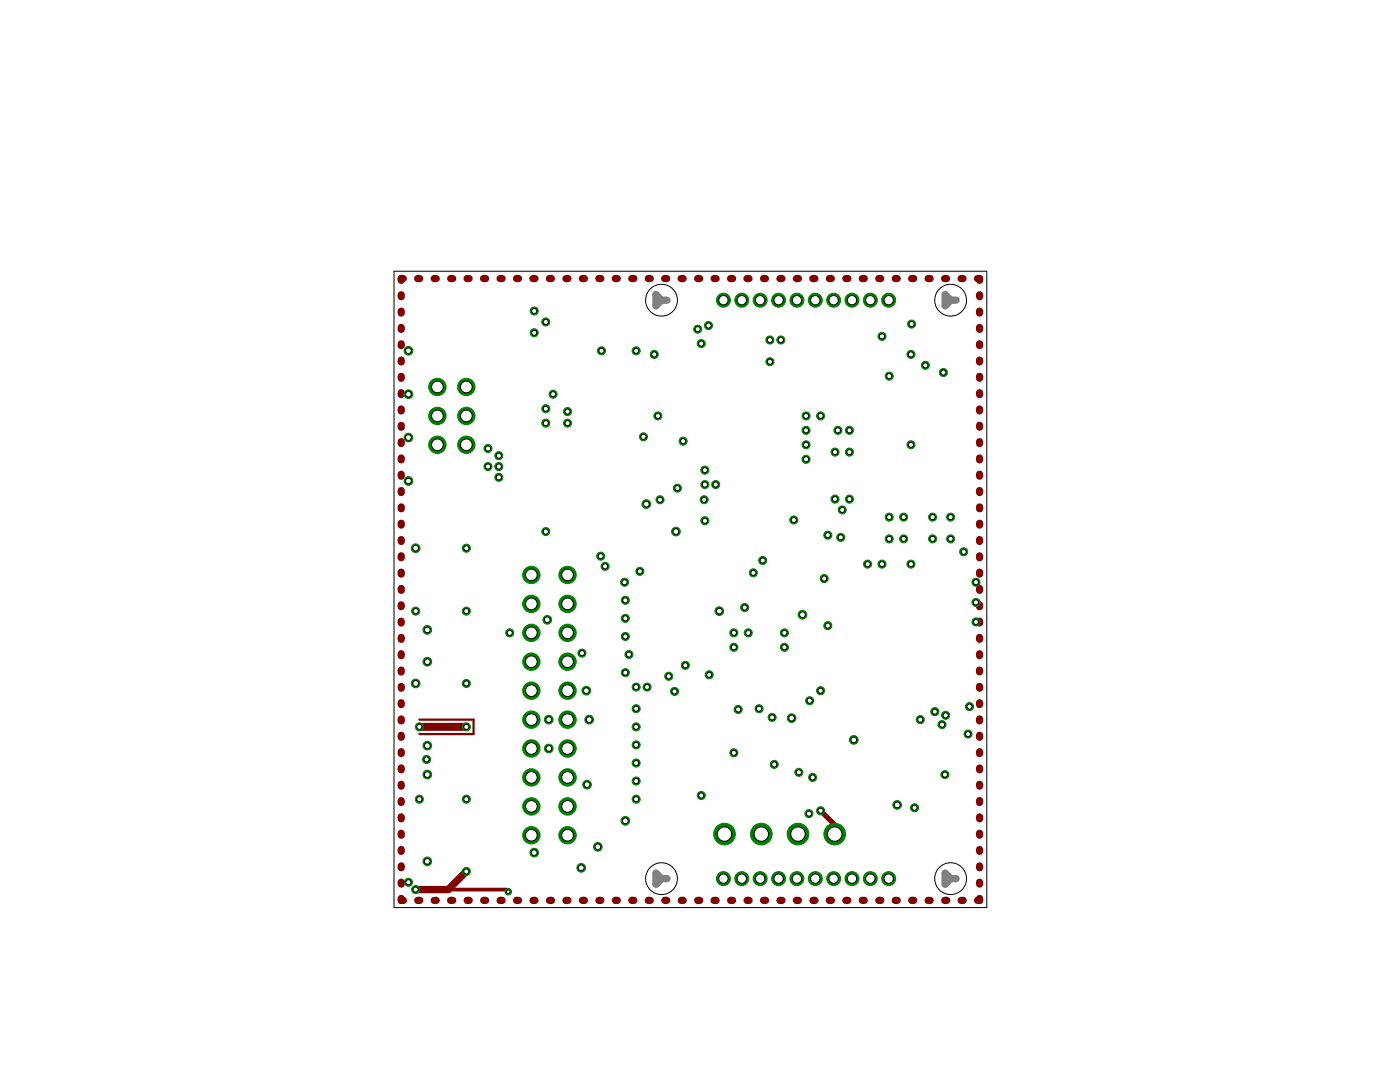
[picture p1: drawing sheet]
<svg xmlns="http://www.w3.org/2000/svg" width="279mm" height="216mm" viewBox="0 0 279 216" stroke-linecap="round" stroke-linejoin="round" font-family="sans-serif">
<g fill="#800000" stroke="#800000" stroke-width="1.5">
<path d="M80.1 55.6h.4z"/>
<path d="M83.4 55.6h.4z"/>
<path d="M86.7 55.6h.4z"/>
<path d="M89.9 55.6h.4z"/>
<path d="M93.2 55.6h.4z"/>
<path d="M96.5 55.6h.4z"/>
<path d="M99.8 55.6h.4z"/>
<path d="M103.1 55.6h.4z"/>
<path d="M106.4 55.6h.4z"/>
<path d="M109.6 55.6h.4z"/>
<path d="M112.9 55.6h.4z"/>
<path d="M116.2 55.6h.4z"/>
<path d="M119.5 55.6h.4z"/>
<path d="M122.8 55.6h.4z"/>
<path d="M126.1 55.6h.4z"/>
<path d="M129.4 55.6h.4z"/>
<path d="M132.7 55.6h.4z"/>
<path d="M135.9 55.6h.4z"/>
<path d="M139.2 55.6h.4z"/>
<path d="M142.5 55.6h.4z"/>
<path d="M145.8 55.6h.4z"/>
<path d="M149.1 55.6h.4z"/>
<path d="M152.4 55.6h.4z"/>
<path d="M155.7 55.6h.4z"/>
<path d="M158.9 55.6h.4z"/>
<path d="M162.2 55.6h.4z"/>
<path d="M165.5 55.6h.4z"/>
<path d="M168.8 55.6h.4z"/>
<path d="M172.1 55.6h.4z"/>
<path d="M175.4 55.6h.4z"/>
<path d="M178.7 55.6h.3z"/>
<path d="M181.9 55.6h.5z"/>
<path d="M185.2 55.6h.4z"/>
<path d="M188.5 55.6h.4z"/>
<path d="M191.8 55.6h.4z"/>
<path d="M195.1 55.6h.4z"/>
<path d="M195.5 55.6v.3z"/>
<path d="M195.5 58.8v.4z"/>
<path d="M195.5 62.1v.4z"/>
<path d="M195.5 65.3v.4z"/>
<path d="M195.5 68.6v.4z"/>
<path d="M195.5 71.9v.3z"/>
<path d="M195.5 75.1v.4z"/>
<path d="M195.5 78.4v.3z"/>
<path d="M195.5 81.6v.4z"/>
<path d="M195.5 84.9v.3z"/>
<path d="M195.5 88.1v.4z"/>
<path d="M195.5 91.4v.4z"/>
<path d="M195.5 94.6v.4z"/>
<path d="M195.5 97.9v.4z"/>
<path d="M195.5 101.2v.3z"/>
<path d="M195.5 104.4v.4z"/>
<path d="M195.5 107.7v.3z"/>
<path d="M195.5 110.9v.4z"/>
<path d="M195.5 114.2v.4z"/>
<path d="M195.5 117.4v.4z"/>
<path d="M195.5 120.7v.4z"/>
<path d="M195.5 124v.3z"/>
<path d="M195.5 127.2v.4z"/>
<path d="M195.5 130.5v.3z"/>
<path d="M195.5 133.7v.4z"/>
<path d="M195.5 137v.3z"/>
<path d="M195.5 140.2v.4z"/>
<path d="M195.5 143.5v.3z"/>
<path d="M195.5 146.7v.4z"/>
<path d="M195.5 150v.4z"/>
<path d="M195.5 153.2v.4z"/>
<path d="M195.5 156.5v.4z"/>
<path d="M195.5 159.7v.4z"/>
<path d="M195.5 163v.4z"/>
<path d="M195.5 166.3v.3z"/>
<path d="M195.5 169.5v.4z"/>
<path d="M195.5 172.8v.3z"/>
<path d="M195.5 176v.4z"/>
<path d="M195.5 179.3v.4z"/>
<path d="M195.1 179.7h.4z"/>
<path d="M191.8 179.7h.4z"/>
<path d="M188.5 179.7h.4z"/>
<path d="M185.2 179.7h.4z"/>
<path d="M181.9 179.7h.5z"/>
<path d="M178.7 179.7h.4z"/>
<path d="M175.4 179.7h.4z"/>
<path d="M172.1 179.7h.4z"/>
<path d="M168.8 179.7h.4z"/>
<path d="M165.5 179.7h.4z"/>
<path d="M162.2 179.7h.4z"/>
<path d="M158.9 179.7h.4z"/>
<path d="M155.7 179.7h.4z"/>
<path d="M152.4 179.7h.4z"/>
<path d="M149.1 179.7h.4z"/>
<path d="M145.8 179.7h.4z"/>
<path d="M142.5 179.7h.4z"/>
<path d="M139.2 179.7h.4z"/>
<path d="M136 179.7h.4z"/>
<path d="M132.7 179.7h.4z"/>
<path d="M129.4 179.7h.4z"/>
<path d="M126.1 179.7h.4z"/>
<path d="M122.8 179.7h.4z"/>
<path d="M119.5 179.7h.4z"/>
<path d="M116.2 179.7h.4z"/>
<path d="M112.9 179.7h.4z"/>
<path d="M109.7 179.7h.4z"/>
<path d="M106.4 179.7h.4z"/>
<path d="M103.1 179.7h.4z"/>
<path d="M99.8 179.7h.4z"/>
<path d="M96.5 179.7h.4z"/>
<path d="M93.2 179.7h.4z"/>
<path d="M89.9 179.7h.4z"/>
<path d="M86.7 179.7h.4z"/>
<path d="M83.4 179.7h.4z"/>
<path d="M80.1 179.7h.4z"/>
<path d="M80.1 179.3v.4z"/>
<path d="M80.1 176v.4z"/>
<path d="M80.1 172.8v.3z"/>
<path d="M80.1 169.5v.4z"/>
<path d="M80.1 166.3v.3z"/>
<path d="M80.1 163v.4z"/>
<path d="M80.1 159.8v.3z"/>
<path d="M80.1 156.5v.4z"/>
<path d="M80.1 153.2v.4z"/>
<path d="M80.1 150v.4z"/>
<path d="M80.1 146.7v.4z"/>
<path d="M80.1 143.5v.3z"/>
<path d="M80.1 140.2v.4z"/>
<path d="M80.1 137v.3z"/>
<path d="M80.1 133.7v.4z"/>
<path d="M80.1 130.5v.3z"/>
<path d="M80.1 127.2v.4z"/>
<path d="M80.1 124v.3z"/>
<path d="M80.1 120.7v.4z"/>
<path d="M80.1 117.4v.4z"/>
<path d="M80.1 114.2v.4z"/>
<path d="M80.1 110.9v.4z"/>
<path d="M80.1 107.7v.3z"/>
<path d="M80.1 104.4v.4z"/>
<path d="M80.1 101.2v.3z"/>
<path d="M80.1 97.9v.4z"/>
<path d="M80.1 94.6v.4z"/>
<path d="M80.1 91.4v.4z"/>
<path d="M80.1 88.1v.4z"/>
<path d="M80.1 84.9v.3z"/>
<path d="M80.1 81.6v.4z"/>
<path d="M80.1 78.4v.3z"/>
<path d="M80.1 75.1v.4z"/>
<path d="M80.1 71.9v.3z"/>
<path d="M80.1 68.6v.4z"/>
<path d="M80.1 65.3v.4z"/>
<path d="M80.1 62.1v.4z"/>
<path d="M80.1 58.8v.4z"/>
<path d="M80.1 55.6v.3z"/>
<path d="M93.1 173.9l-3.6 3.6z"/>
<path d="M83 177.5h6.5z"/>
</g>
<g fill="#800000" stroke="#800000" stroke-width="1">
<path d="M154.1 143.2l.1-.2z"/>
<path d="M163.8 161.8l2.8 2.8z"/>
<path d="M166.6 164.6v1.8z"/>
</g>
<path d="M83.7 145h9.4z" fill="#800000" stroke="#800000" stroke-width="1.6"/>
<g fill="#800000" stroke="#800000" stroke-width=".74">
<path d="M101 177.5l.4 .4z"/>
<path d="M89.5 177.5h11.5z"/>
</g>
<g fill="#800000" stroke="#800000" stroke-width=".44">
<path d="M83.7 143.6h10.8z"/>
<path d="M94.5 143.6v2.9z"/>
<path d="M83.7 146.5h10.8z"/>
</g>
<circle cx="106" cy="166.7" r="1.74" fill="#008000" stroke="#008000" stroke-width=".2"/>
<circle cx="106" cy="166.7" r="1.16" fill="#fff" stroke="#000" stroke-width=".2"/>
<circle cx="106" cy="160.9" r="1.74" fill="#008000" stroke="#008000" stroke-width=".2"/>
<circle cx="106" cy="160.9" r="1.16" fill="#fff" stroke="#000" stroke-width=".2"/>
<circle cx="106" cy="155.1" r="1.74" fill="#008000" stroke="#008000" stroke-width=".2"/>
<circle cx="106" cy="155.1" r="1.16" fill="#fff" stroke="#000" stroke-width=".2"/>
<circle cx="106" cy="149.4" r="1.74" fill="#008000" stroke="#008000" stroke-width=".2"/>
<circle cx="106" cy="149.4" r="1.16" fill="#fff" stroke="#000" stroke-width=".2"/>
<circle cx="106" cy="143.6" r="1.74" fill="#008000" stroke="#008000" stroke-width=".2"/>
<circle cx="106" cy="143.6" r="1.16" fill="#fff" stroke="#000" stroke-width=".2"/>
<circle cx="106" cy="137.8" r="1.74" fill="#008000" stroke="#008000" stroke-width=".2"/>
<circle cx="106" cy="137.8" r="1.16" fill="#fff" stroke="#000" stroke-width=".2"/>
<circle cx="106" cy="132" r="1.74" fill="#008000" stroke="#008000" stroke-width=".2"/>
<circle cx="106" cy="132" r="1.16" fill="#fff" stroke="#000" stroke-width=".2"/>
<circle cx="106" cy="126.3" r="1.74" fill="#008000" stroke="#008000" stroke-width=".2"/>
<circle cx="106" cy="126.3" r="1.16" fill="#fff" stroke="#000" stroke-width=".2"/>
<circle cx="106" cy="120.5" r="1.74" fill="#008000" stroke="#008000" stroke-width=".2"/>
<circle cx="106" cy="120.5" r="1.16" fill="#fff" stroke="#000" stroke-width=".2"/>
<circle cx="106" cy="114.7" r="1.74" fill="#008000" stroke="#008000" stroke-width=".2"/>
<circle cx="106" cy="114.7" r="1.16" fill="#fff" stroke="#000" stroke-width=".2"/>
<circle cx="113.3" cy="166.7" r="1.74" fill="#008000" stroke="#008000" stroke-width=".2"/>
<circle cx="113.3" cy="166.7" r="1.16" fill="#fff" stroke="#000" stroke-width=".2"/>
<circle cx="113.3" cy="160.9" r="1.74" fill="#008000" stroke="#008000" stroke-width=".2"/>
<circle cx="113.3" cy="160.9" r="1.16" fill="#fff" stroke="#000" stroke-width=".2"/>
<circle cx="113.3" cy="155.1" r="1.74" fill="#008000" stroke="#008000" stroke-width=".2"/>
<circle cx="113.3" cy="155.1" r="1.16" fill="#fff" stroke="#000" stroke-width=".2"/>
<circle cx="113.3" cy="149.4" r="1.74" fill="#008000" stroke="#008000" stroke-width=".2"/>
<circle cx="113.3" cy="149.4" r="1.16" fill="#fff" stroke="#000" stroke-width=".2"/>
<circle cx="113.3" cy="143.6" r="1.74" fill="#008000" stroke="#008000" stroke-width=".2"/>
<circle cx="113.3" cy="143.6" r="1.16" fill="#fff" stroke="#000" stroke-width=".2"/>
<circle cx="113.3" cy="137.8" r="1.74" fill="#008000" stroke="#008000" stroke-width=".2"/>
<circle cx="113.3" cy="137.8" r="1.16" fill="#fff" stroke="#000" stroke-width=".2"/>
<circle cx="113.3" cy="132" r="1.74" fill="#008000" stroke="#008000" stroke-width=".2"/>
<circle cx="113.3" cy="132" r="1.16" fill="#fff" stroke="#000" stroke-width=".2"/>
<circle cx="113.3" cy="126.3" r="1.74" fill="#008000" stroke="#008000" stroke-width=".2"/>
<circle cx="113.3" cy="126.3" r="1.16" fill="#fff" stroke="#000" stroke-width=".2"/>
<circle cx="113.3" cy="120.5" r="1.74" fill="#008000" stroke="#008000" stroke-width=".2"/>
<circle cx="113.3" cy="120.5" r="1.16" fill="#fff" stroke="#000" stroke-width=".2"/>
<circle cx="113.3" cy="114.7" r="1.74" fill="#008000" stroke="#008000" stroke-width=".2"/>
<circle cx="113.3" cy="114.7" r="1.16" fill="#fff" stroke="#000" stroke-width=".2"/>
<circle cx="144.4" cy="175.3" r="1.4" fill="#008000" stroke="#008000" stroke-width=".2"/>
<circle cx="144.4" cy="175.3" r=".93" fill="#fff" stroke="#000" stroke-width=".2"/>
<circle cx="148" cy="175.3" r="1.4" fill="#008000" stroke="#008000" stroke-width=".2"/>
<circle cx="148" cy="175.3" r=".93" fill="#fff" stroke="#000" stroke-width=".2"/>
<circle cx="151.7" cy="175.3" r="1.4" fill="#008000" stroke="#008000" stroke-width=".2"/>
<circle cx="151.7" cy="175.3" r=".93" fill="#fff" stroke="#000" stroke-width=".2"/>
<circle cx="155.4" cy="175.3" r="1.4" fill="#008000" stroke="#008000" stroke-width=".2"/>
<circle cx="155.4" cy="175.3" r=".93" fill="#fff" stroke="#000" stroke-width=".2"/>
<circle cx="159" cy="175.3" r="1.4" fill="#008000" stroke="#008000" stroke-width=".2"/>
<circle cx="159" cy="175.3" r=".93" fill="#fff" stroke="#000" stroke-width=".2"/>
<circle cx="162.7" cy="175.3" r="1.4" fill="#008000" stroke="#008000" stroke-width=".2"/>
<circle cx="162.7" cy="175.3" r=".93" fill="#fff" stroke="#000" stroke-width=".2"/>
<circle cx="166.4" cy="175.3" r="1.4" fill="#008000" stroke="#008000" stroke-width=".2"/>
<circle cx="166.4" cy="175.3" r=".93" fill="#fff" stroke="#000" stroke-width=".2"/>
<circle cx="170" cy="175.3" r="1.4" fill="#008000" stroke="#008000" stroke-width=".2"/>
<circle cx="170" cy="175.3" r=".93" fill="#fff" stroke="#000" stroke-width=".2"/>
<circle cx="173.7" cy="175.3" r="1.4" fill="#008000" stroke="#008000" stroke-width=".2"/>
<circle cx="173.7" cy="175.3" r=".93" fill="#fff" stroke="#000" stroke-width=".2"/>
<circle cx="177.4" cy="175.3" r="1.4" fill="#008000" stroke="#008000" stroke-width=".2"/>
<circle cx="177.4" cy="175.3" r=".93" fill="#fff" stroke="#000" stroke-width=".2"/>
<circle cx="144.4" cy="59.9" r="1.4" fill="#008000" stroke="#008000" stroke-width=".2"/>
<circle cx="144.4" cy="59.9" r=".93" fill="#fff" stroke="#000" stroke-width=".2"/>
<circle cx="148" cy="59.9" r="1.4" fill="#008000" stroke="#008000" stroke-width=".2"/>
<circle cx="148" cy="59.9" r=".93" fill="#fff" stroke="#000" stroke-width=".2"/>
<circle cx="151.7" cy="59.9" r="1.4" fill="#008000" stroke="#008000" stroke-width=".2"/>
<circle cx="151.7" cy="59.9" r=".93" fill="#fff" stroke="#000" stroke-width=".2"/>
<circle cx="155.4" cy="59.9" r="1.4" fill="#008000" stroke="#008000" stroke-width=".2"/>
<circle cx="155.4" cy="59.9" r=".93" fill="#fff" stroke="#000" stroke-width=".2"/>
<circle cx="159" cy="59.9" r="1.4" fill="#008000" stroke="#008000" stroke-width=".2"/>
<circle cx="159" cy="59.9" r=".93" fill="#fff" stroke="#000" stroke-width=".2"/>
<circle cx="162.7" cy="59.9" r="1.4" fill="#008000" stroke="#008000" stroke-width=".2"/>
<circle cx="162.7" cy="59.9" r=".93" fill="#fff" stroke="#000" stroke-width=".2"/>
<circle cx="166.4" cy="59.9" r="1.4" fill="#008000" stroke="#008000" stroke-width=".2"/>
<circle cx="166.4" cy="59.9" r=".93" fill="#fff" stroke="#000" stroke-width=".2"/>
<circle cx="170" cy="59.9" r="1.4" fill="#008000" stroke="#008000" stroke-width=".2"/>
<circle cx="170" cy="59.9" r=".93" fill="#fff" stroke="#000" stroke-width=".2"/>
<circle cx="173.7" cy="59.9" r="1.4" fill="#008000" stroke="#008000" stroke-width=".2"/>
<circle cx="173.7" cy="59.9" r=".93" fill="#fff" stroke="#000" stroke-width=".2"/>
<circle cx="177.4" cy="59.9" r="1.4" fill="#008000" stroke="#008000" stroke-width=".2"/>
<circle cx="177.4" cy="59.9" r=".93" fill="#fff" stroke="#000" stroke-width=".2"/>
<circle cx="87.3" cy="88.8" r="1.74" fill="#008000" stroke="#008000" stroke-width=".2"/>
<circle cx="87.3" cy="88.8" r="1.16" fill="#fff" stroke="#000" stroke-width=".2"/>
<circle cx="93.1" cy="88.8" r="1.74" fill="#008000" stroke="#008000" stroke-width=".2"/>
<circle cx="93.1" cy="88.8" r="1.16" fill="#fff" stroke="#000" stroke-width=".2"/>
<circle cx="87.3" cy="83" r="1.74" fill="#008000" stroke="#008000" stroke-width=".2"/>
<circle cx="87.3" cy="83" r="1.16" fill="#fff" stroke="#000" stroke-width=".2"/>
<circle cx="93.1" cy="83" r="1.74" fill="#008000" stroke="#008000" stroke-width=".2"/>
<circle cx="93.1" cy="83" r="1.16" fill="#fff" stroke="#000" stroke-width=".2"/>
<circle cx="87.3" cy="77.2" r="1.74" fill="#008000" stroke="#008000" stroke-width=".2"/>
<circle cx="87.3" cy="77.2" r="1.16" fill="#fff" stroke="#000" stroke-width=".2"/>
<circle cx="93.1" cy="77.2" r="1.74" fill="#008000" stroke="#008000" stroke-width=".2"/>
<circle cx="93.1" cy="77.2" r="1.16" fill="#fff" stroke="#000" stroke-width=".2"/>
<circle cx="127" cy="137.1" r=".8" fill="#008000" stroke="#008000" stroke-width=".2"/>
<circle cx="127" cy="137.1" r=".51" fill="#fff" stroke="#000" stroke-width=".2"/>
<circle cx="129.1" cy="137.1" r=".8" fill="#008000" stroke="#008000" stroke-width=".2"/>
<circle cx="129.1" cy="137.1" r=".51" fill="#fff" stroke="#000" stroke-width=".2"/>
<circle cx="160.1" cy="122.7" r=".87" fill="#008000" stroke="#008000" stroke-width=".2"/>
<circle cx="160.1" cy="122.7" r=".57" fill="#fff" stroke="#000" stroke-width=".2"/>
<circle cx="164.5" cy="115.4" r=".8" fill="#008000" stroke="#008000" stroke-width=".2"/>
<circle cx="164.5" cy="115.4" r=".51" fill="#fff" stroke="#000" stroke-width=".2"/>
<circle cx="182.5" cy="161.2" r=".8" fill="#008000" stroke="#008000" stroke-width=".2"/>
<circle cx="182.5" cy="161.2" r=".51" fill="#fff" stroke="#000" stroke-width=".2"/>
<circle cx="81.5" cy="70" r=".87" fill="#008000" stroke="#008000" stroke-width=".2"/>
<circle cx="81.5" cy="70" r=".57" fill="#fff" stroke="#000" stroke-width=".2"/>
<circle cx="81.5" cy="78.7" r=".87" fill="#008000" stroke="#008000" stroke-width=".2"/>
<circle cx="81.5" cy="78.7" r=".57" fill="#fff" stroke="#000" stroke-width=".2"/>
<circle cx="81.5" cy="87.3" r=".87" fill="#008000" stroke="#008000" stroke-width=".2"/>
<circle cx="81.5" cy="87.3" r=".57" fill="#fff" stroke="#000" stroke-width=".2"/>
<circle cx="81.5" cy="96" r=".87" fill="#008000" stroke="#008000" stroke-width=".2"/>
<circle cx="81.5" cy="96" r=".57" fill="#fff" stroke="#000" stroke-width=".2"/>
<circle cx="124.8" cy="163.8" r=".87" fill="#008000" stroke="#008000" stroke-width=".2"/>
<circle cx="124.8" cy="163.8" r=".57" fill="#fff" stroke="#000" stroke-width=".2"/>
<circle cx="97.4" cy="89.5" r=".8" fill="#008000" stroke="#008000" stroke-width=".2"/>
<circle cx="97.4" cy="89.5" r=".51" fill="#fff" stroke="#000" stroke-width=".2"/>
<circle cx="97.4" cy="93.1" r=".8" fill="#008000" stroke="#008000" stroke-width=".2"/>
<circle cx="97.4" cy="93.1" r=".51" fill="#fff" stroke="#000" stroke-width=".2"/>
<circle cx="147.3" cy="141.6" r=".8" fill="#008000" stroke="#008000" stroke-width=".2"/>
<circle cx="147.3" cy="141.6" r=".51" fill="#fff" stroke="#000" stroke-width=".2"/>
<circle cx="144.6" cy="166.4" r="2.16" fill="#008000" stroke="#008000" stroke-width=".2"/>
<circle cx="144.6" cy="166.4" r="1.44" fill="#fff" stroke="#000" stroke-width=".2"/>
<circle cx="110.4" cy="78.7" r=".8" fill="#008000" stroke="#008000" stroke-width=".2"/>
<circle cx="110.4" cy="78.7" r=".51" fill="#fff" stroke="#000" stroke-width=".2"/>
<circle cx="131.3" cy="83" r=".8" fill="#008000" stroke="#008000" stroke-width=".2"/>
<circle cx="131.3" cy="83" r=".51" fill="#fff" stroke="#000" stroke-width=".2"/>
<circle cx="128.4" cy="87.2" r=".8" fill="#008000" stroke="#008000" stroke-width=".2"/>
<circle cx="128.4" cy="87.2" r=".51" fill="#fff" stroke="#000" stroke-width=".2"/>
<circle cx="149.3" cy="126.3" r=".8" fill="#008000" stroke="#008000" stroke-width=".2"/>
<circle cx="149.3" cy="126.3" r=".51" fill="#fff" stroke="#000" stroke-width=".2"/>
<circle cx="131.7" cy="99.7" r=".8" fill="#008000" stroke="#008000" stroke-width=".2"/>
<circle cx="131.7" cy="99.7" r=".51" fill="#fff" stroke="#000" stroke-width=".2"/>
<circle cx="139.2" cy="65.7" r=".8" fill="#008000" stroke="#008000" stroke-width=".2"/>
<circle cx="139.2" cy="65.7" r=".51" fill="#fff" stroke="#000" stroke-width=".2"/>
<circle cx="151.5" cy="141.4" r=".8" fill="#008000" stroke="#008000" stroke-width=".2"/>
<circle cx="151.5" cy="141.4" r=".51" fill="#fff" stroke="#000" stroke-width=".2"/>
<circle cx="83.7" cy="159.5" r=".8" fill="#008000" stroke="#008000" stroke-width=".2"/>
<circle cx="83.7" cy="159.5" r=".51" fill="#fff" stroke="#000" stroke-width=".2"/>
<circle cx="183.7" cy="143.6" r=".8" fill="#008000" stroke="#008000" stroke-width=".2"/>
<circle cx="183.7" cy="143.6" r=".51" fill="#fff" stroke="#000" stroke-width=".2"/>
<circle cx="186.6" cy="142" r=".8" fill="#008000" stroke="#008000" stroke-width=".2"/>
<circle cx="186.6" cy="142" r=".51" fill="#fff" stroke="#000" stroke-width=".2"/>
<circle cx="188.7" cy="142.7" r=".8" fill="#008000" stroke="#008000" stroke-width=".2"/>
<circle cx="188.7" cy="142.7" r=".51" fill="#fff" stroke="#000" stroke-width=".2"/>
<circle cx="188" cy="144.6" r=".8" fill="#008000" stroke="#008000" stroke-width=".2"/>
<circle cx="188" cy="144.6" r=".51" fill="#fff" stroke="#000" stroke-width=".2"/>
<circle cx="161.6" cy="139.8" r=".8" fill="#008000" stroke="#008000" stroke-width=".2"/>
<circle cx="161.6" cy="139.8" r=".51" fill="#fff" stroke="#000" stroke-width=".2"/>
<circle cx="159.4" cy="154.1" r=".8" fill="#008000" stroke="#008000" stroke-width=".2"/>
<circle cx="159.4" cy="154.1" r=".51" fill="#fff" stroke="#000" stroke-width=".2"/>
<circle cx="162.2" cy="155.1" r=".8" fill="#008000" stroke="#008000" stroke-width=".2"/>
<circle cx="162.2" cy="155.1" r=".51" fill="#fff" stroke="#000" stroke-width=".2"/>
<circle cx="181.8" cy="70.7" r=".8" fill="#008000" stroke="#008000" stroke-width=".2"/>
<circle cx="181.8" cy="70.7" r=".51" fill="#fff" stroke="#000" stroke-width=".2"/>
<circle cx="159.3" cy="166.4" r="2.16" fill="#008000" stroke="#008000" stroke-width=".2"/>
<circle cx="159.3" cy="166.4" r="1.44" fill="#fff" stroke="#000" stroke-width=".2"/>
<circle cx="93.1" cy="109.4" r=".8" fill="#008000" stroke="#008000" stroke-width=".2"/>
<circle cx="93.1" cy="109.4" r=".51" fill="#fff" stroke="#000" stroke-width=".2"/>
<circle cx="166.6" cy="99.6" r=".8" fill="#008000" stroke="#008000" stroke-width=".2"/>
<circle cx="166.6" cy="99.6" r=".51" fill="#fff" stroke="#000" stroke-width=".2"/>
<circle cx="169.5" cy="99.6" r=".8" fill="#008000" stroke="#008000" stroke-width=".2"/>
<circle cx="169.5" cy="99.6" r=".51" fill="#fff" stroke="#000" stroke-width=".2"/>
<circle cx="168.1" cy="101.7" r=".8" fill="#008000" stroke="#008000" stroke-width=".2"/>
<circle cx="168.1" cy="101.7" r=".51" fill="#fff" stroke="#000" stroke-width=".2"/>
<circle cx="93.1" cy="159.5" r=".8" fill="#008000" stroke="#008000" stroke-width=".2"/>
<circle cx="93.1" cy="159.5" r=".51" fill="#fff" stroke="#000" stroke-width=".2"/>
<circle cx="143.6" cy="121.9" r=".87" fill="#008000" stroke="#008000" stroke-width=".2"/>
<circle cx="143.6" cy="121.9" r=".57" fill="#fff" stroke="#000" stroke-width=".2"/>
<circle cx="83" cy="136.4" r=".87" fill="#008000" stroke="#008000" stroke-width=".2"/>
<circle cx="83" cy="136.4" r=".57" fill="#fff" stroke="#000" stroke-width=".2"/>
<circle cx="83" cy="109.4" r=".87" fill="#008000" stroke="#008000" stroke-width=".2"/>
<circle cx="83" cy="109.4" r=".57" fill="#fff" stroke="#000" stroke-width=".2"/>
<circle cx="179" cy="160.6" r=".87" fill="#008000" stroke="#008000" stroke-width=".2"/>
<circle cx="179" cy="160.6" r=".57" fill="#fff" stroke="#000" stroke-width=".2"/>
<circle cx="93.1" cy="136.4" r=".8" fill="#008000" stroke="#008000" stroke-width=".2"/>
<circle cx="93.1" cy="136.4" r=".51" fill="#fff" stroke="#000" stroke-width=".2"/>
<circle cx="133.5" cy="134.9" r=".8" fill="#008000" stroke="#008000" stroke-width=".2"/>
<circle cx="133.5" cy="134.9" r=".51" fill="#fff" stroke="#000" stroke-width=".2"/>
<circle cx="127" cy="141.4" r=".8" fill="#008000" stroke="#008000" stroke-width=".2"/>
<circle cx="127" cy="141.4" r=".51" fill="#fff" stroke="#000" stroke-width=".2"/>
<circle cx="127" cy="145" r=".8" fill="#008000" stroke="#008000" stroke-width=".2"/>
<circle cx="127" cy="145" r=".51" fill="#fff" stroke="#000" stroke-width=".2"/>
<circle cx="127" cy="148.6" r=".8" fill="#008000" stroke="#008000" stroke-width=".2"/>
<circle cx="127" cy="148.6" r=".51" fill="#fff" stroke="#000" stroke-width=".2"/>
<circle cx="127" cy="152.3" r=".8" fill="#008000" stroke="#008000" stroke-width=".2"/>
<circle cx="127" cy="152.3" r=".51" fill="#fff" stroke="#000" stroke-width=".2"/>
<circle cx="127" cy="155.9" r=".8" fill="#008000" stroke="#008000" stroke-width=".2"/>
<circle cx="127" cy="155.9" r=".51" fill="#fff" stroke="#000" stroke-width=".2"/>
<circle cx="167.8" cy="107.2" r=".8" fill="#008000" stroke="#008000" stroke-width=".2"/>
<circle cx="167.8" cy="107.2" r=".51" fill="#fff" stroke="#000" stroke-width=".2"/>
<circle cx="192.3" cy="110.1" r=".8" fill="#008000" stroke="#008000" stroke-width=".2"/>
<circle cx="192.3" cy="110.1" r=".51" fill="#fff" stroke="#000" stroke-width=".2"/>
<circle cx="141.4" cy="65" r=".8" fill="#008000" stroke="#008000" stroke-width=".2"/>
<circle cx="141.4" cy="65" r=".51" fill="#fff" stroke="#000" stroke-width=".2"/>
<circle cx="141.5" cy="134.6" r=".8" fill="#008000" stroke="#008000" stroke-width=".2"/>
<circle cx="141.5" cy="134.6" r=".51" fill="#fff" stroke="#000" stroke-width=".2"/>
<circle cx="124.7" cy="116.2" r=".8" fill="#008000" stroke="#008000" stroke-width=".2"/>
<circle cx="124.7" cy="116.2" r=".51" fill="#fff" stroke="#000" stroke-width=".2"/>
<circle cx="124.8" cy="119.8" r=".8" fill="#008000" stroke="#008000" stroke-width=".2"/>
<circle cx="124.8" cy="119.8" r=".51" fill="#fff" stroke="#000" stroke-width=".2"/>
<circle cx="124.8" cy="123.4" r=".8" fill="#008000" stroke="#008000" stroke-width=".2"/>
<circle cx="124.8" cy="123.4" r=".51" fill="#fff" stroke="#000" stroke-width=".2"/>
<circle cx="124.8" cy="127" r=".8" fill="#008000" stroke="#008000" stroke-width=".2"/>
<circle cx="124.8" cy="127" r=".51" fill="#fff" stroke="#000" stroke-width=".2"/>
<circle cx="125.5" cy="130.6" r=".8" fill="#008000" stroke="#008000" stroke-width=".2"/>
<circle cx="125.5" cy="130.6" r=".51" fill="#fff" stroke="#000" stroke-width=".2"/>
<circle cx="124.8" cy="134.2" r=".8" fill="#008000" stroke="#008000" stroke-width=".2"/>
<circle cx="124.8" cy="134.2" r=".51" fill="#fff" stroke="#000" stroke-width=".2"/>
<circle cx="177.5" cy="75.1" r=".8" fill="#008000" stroke="#008000" stroke-width=".2"/>
<circle cx="177.5" cy="75.1" r=".51" fill="#fff" stroke="#000" stroke-width=".2"/>
<circle cx="184.7" cy="72.9" r=".8" fill="#008000" stroke="#008000" stroke-width=".2"/>
<circle cx="184.7" cy="72.9" r=".51" fill="#fff" stroke="#000" stroke-width=".2"/>
<circle cx="176" cy="67.1" r=".8" fill="#008000" stroke="#008000" stroke-width=".2"/>
<circle cx="176" cy="67.1" r=".51" fill="#fff" stroke="#000" stroke-width=".2"/>
<circle cx="188.3" cy="74.3" r=".8" fill="#008000" stroke="#008000" stroke-width=".2"/>
<circle cx="188.3" cy="74.3" r=".51" fill="#fff" stroke="#000" stroke-width=".2"/>
<circle cx="127" cy="159.5" r=".8" fill="#008000" stroke="#008000" stroke-width=".2"/>
<circle cx="127" cy="159.5" r=".51" fill="#fff" stroke="#000" stroke-width=".2"/>
<circle cx="134.6" cy="138" r=".8" fill="#008000" stroke="#008000" stroke-width=".2"/>
<circle cx="134.6" cy="138" r=".51" fill="#fff" stroke="#000" stroke-width=".2"/>
<circle cx="154.5" cy="152.5" r=".8" fill="#008000" stroke="#008000" stroke-width=".2"/>
<circle cx="154.5" cy="152.5" r=".51" fill="#fff" stroke="#000" stroke-width=".2"/>
<circle cx="158.4" cy="103.8" r=".8" fill="#008000" stroke="#008000" stroke-width=".2"/>
<circle cx="158.4" cy="103.8" r=".51" fill="#fff" stroke="#000" stroke-width=".2"/>
<circle cx="163.8" cy="137.8" r=".8" fill="#008000" stroke="#008000" stroke-width=".2"/>
<circle cx="163.8" cy="137.8" r=".51" fill="#fff" stroke="#000" stroke-width=".2"/>
<circle cx="148.6" cy="121.2" r=".8" fill="#008000" stroke="#008000" stroke-width=".2"/>
<circle cx="148.6" cy="121.2" r=".51" fill="#fff" stroke="#000" stroke-width=".2"/>
<circle cx="150.3" cy="114.3" r=".8" fill="#008000" stroke="#008000" stroke-width=".2"/>
<circle cx="150.3" cy="114.3" r=".51" fill="#fff" stroke="#000" stroke-width=".2"/>
<circle cx="140" cy="158.7" r=".8" fill="#008000" stroke="#008000" stroke-width=".2"/>
<circle cx="140" cy="158.7" r=".51" fill="#fff" stroke="#000" stroke-width=".2"/>
<circle cx="161.4" cy="162.3" r=".8" fill="#008000" stroke="#008000" stroke-width=".2"/>
<circle cx="161.4" cy="162.3" r=".51" fill="#fff" stroke="#000" stroke-width=".2"/>
<circle cx="169.5" cy="85.9" r=".8" fill="#008000" stroke="#008000" stroke-width=".2"/>
<circle cx="169.5" cy="85.9" r=".51" fill="#fff" stroke="#000" stroke-width=".2"/>
<circle cx="169.5" cy="90.2" r=".8" fill="#008000" stroke="#008000" stroke-width=".2"/>
<circle cx="169.5" cy="90.2" r=".51" fill="#fff" stroke="#000" stroke-width=".2"/>
<circle cx="166.6" cy="90.2" r=".8" fill="#008000" stroke="#008000" stroke-width=".2"/>
<circle cx="166.6" cy="90.2" r=".51" fill="#fff" stroke="#000" stroke-width=".2"/>
<circle cx="167.2" cy="85.9" r=".8" fill="#008000" stroke="#008000" stroke-width=".2"/>
<circle cx="167.2" cy="85.9" r=".51" fill="#fff" stroke="#000" stroke-width=".2"/>
<circle cx="140.5" cy="99.7" r=".8" fill="#008000" stroke="#008000" stroke-width=".2"/>
<circle cx="140.5" cy="99.7" r=".51" fill="#fff" stroke="#000" stroke-width=".2"/>
<circle cx="173.1" cy="112.6" r=".8" fill="#008000" stroke="#008000" stroke-width=".2"/>
<circle cx="173.1" cy="112.6" r=".51" fill="#fff" stroke="#000" stroke-width=".2"/>
<circle cx="176" cy="112.6" r=".8" fill="#008000" stroke="#008000" stroke-width=".2"/>
<circle cx="176" cy="112.6" r=".51" fill="#fff" stroke="#000" stroke-width=".2"/>
<circle cx="186.1" cy="103.2" r=".8" fill="#008000" stroke="#008000" stroke-width=".2"/>
<circle cx="186.1" cy="103.2" r=".51" fill="#fff" stroke="#000" stroke-width=".2"/>
<circle cx="186.1" cy="107.5" r=".8" fill="#008000" stroke="#008000" stroke-width=".2"/>
<circle cx="186.1" cy="107.5" r=".51" fill="#fff" stroke="#000" stroke-width=".2"/>
<circle cx="189.7" cy="107.5" r=".8" fill="#008000" stroke="#008000" stroke-width=".2"/>
<circle cx="189.7" cy="107.5" r=".51" fill="#fff" stroke="#000" stroke-width=".2"/>
<circle cx="189.7" cy="103.2" r=".8" fill="#008000" stroke="#008000" stroke-width=".2"/>
<circle cx="189.7" cy="103.2" r=".51" fill="#fff" stroke="#000" stroke-width=".2"/>
<circle cx="151.9" cy="166.4" r="2.16" fill="#008000" stroke="#008000" stroke-width=".2"/>
<circle cx="151.9" cy="166.4" r="1.44" fill="#fff" stroke="#000" stroke-width=".2"/>
<circle cx="136.3" cy="88" r=".8" fill="#008000" stroke="#008000" stroke-width=".2"/>
<circle cx="136.3" cy="88" r=".51" fill="#fff" stroke="#000" stroke-width=".2"/>
<circle cx="135.2" cy="97.4" r=".8" fill="#008000" stroke="#008000" stroke-width=".2"/>
<circle cx="135.2" cy="97.4" r=".51" fill="#fff" stroke="#000" stroke-width=".2"/>
<circle cx="130.6" cy="70.7" r=".8" fill="#008000" stroke="#008000" stroke-width=".2"/>
<circle cx="130.6" cy="70.7" r=".51" fill="#fff" stroke="#000" stroke-width=".2"/>
<circle cx="129" cy="100.6" r=".87" fill="#008000" stroke="#008000" stroke-width=".2"/>
<circle cx="129" cy="100.6" r=".57" fill="#fff" stroke="#000" stroke-width=".2"/>
<circle cx="134.9" cy="106.1" r=".87" fill="#008000" stroke="#008000" stroke-width=".2"/>
<circle cx="134.9" cy="106.1" r=".57" fill="#fff" stroke="#000" stroke-width=".2"/>
<circle cx="158" cy="143.3" r=".87" fill="#008000" stroke="#008000" stroke-width=".2"/>
<circle cx="158" cy="143.3" r=".57" fill="#fff" stroke="#000" stroke-width=".2"/>
<circle cx="85.3" cy="125.7" r=".87" fill="#008000" stroke="#008000" stroke-width=".2"/>
<circle cx="85.3" cy="125.7" r=".57" fill="#fff" stroke="#000" stroke-width=".2"/>
<circle cx="109.2" cy="123.7" r=".87" fill="#008000" stroke="#008000" stroke-width=".2"/>
<circle cx="109.2" cy="123.7" r=".57" fill="#fff" stroke="#000" stroke-width=".2"/>
<circle cx="117" cy="137.8" r=".87" fill="#008000" stroke="#008000" stroke-width=".2"/>
<circle cx="117" cy="137.8" r=".57" fill="#fff" stroke="#000" stroke-width=".2"/>
<circle cx="109.5" cy="143.6" r=".87" fill="#008000" stroke="#008000" stroke-width=".2"/>
<circle cx="109.5" cy="143.6" r=".57" fill="#fff" stroke="#000" stroke-width=".2"/>
<circle cx="83.7" cy="145" r=".8" fill="#008000" stroke="#008000" stroke-width=".2"/>
<circle cx="83.7" cy="145" r=".51" fill="#fff" stroke="#000" stroke-width=".2"/>
<circle cx="83" cy="121.9" r=".8" fill="#008000" stroke="#008000" stroke-width=".2"/>
<circle cx="83" cy="121.9" r=".51" fill="#fff" stroke="#000" stroke-width=".2"/>
<circle cx="193.5" cy="141" r=".8" fill="#008000" stroke="#008000" stroke-width=".2"/>
<circle cx="193.5" cy="141" r=".51" fill="#fff" stroke="#000" stroke-width=".2"/>
<circle cx="193.2" cy="146.5" r=".8" fill="#008000" stroke="#008000" stroke-width=".2"/>
<circle cx="193.2" cy="146.5" r=".51" fill="#fff" stroke="#000" stroke-width=".2"/>
<circle cx="156.5" cy="126.3" r=".8" fill="#008000" stroke="#008000" stroke-width=".2"/>
<circle cx="156.5" cy="126.3" r=".51" fill="#fff" stroke="#000" stroke-width=".2"/>
<circle cx="156.5" cy="129.2" r=".8" fill="#008000" stroke="#008000" stroke-width=".2"/>
<circle cx="156.5" cy="129.2" r=".51" fill="#fff" stroke="#000" stroke-width=".2"/>
<circle cx="146.5" cy="126.3" r=".8" fill="#008000" stroke="#008000" stroke-width=".2"/>
<circle cx="146.5" cy="126.3" r=".51" fill="#fff" stroke="#000" stroke-width=".2"/>
<circle cx="146.5" cy="129.2" r=".8" fill="#008000" stroke="#008000" stroke-width=".2"/>
<circle cx="146.5" cy="129.2" r=".51" fill="#fff" stroke="#000" stroke-width=".2"/>
<circle cx="152.2" cy="111.8" r=".8" fill="#008000" stroke="#008000" stroke-width=".2"/>
<circle cx="152.2" cy="111.8" r=".51" fill="#fff" stroke="#000" stroke-width=".2"/>
<circle cx="106.6" cy="62.1" r=".8" fill="#008000" stroke="#008000" stroke-width=".2"/>
<circle cx="106.6" cy="62.1" r=".51" fill="#fff" stroke="#000" stroke-width=".2"/>
<circle cx="106.6" cy="66.4" r=".8" fill="#008000" stroke="#008000" stroke-width=".2"/>
<circle cx="106.6" cy="66.4" r=".51" fill="#fff" stroke="#000" stroke-width=".2"/>
<circle cx="108.9" cy="64.2" r=".8" fill="#008000" stroke="#008000" stroke-width=".2"/>
<circle cx="108.9" cy="64.2" r=".51" fill="#fff" stroke="#000" stroke-width=".2"/>
<circle cx="99.5" cy="90.9" r=".8" fill="#008000" stroke="#008000" stroke-width=".2"/>
<circle cx="99.5" cy="90.9" r=".51" fill="#fff" stroke="#000" stroke-width=".2"/>
<circle cx="99.5" cy="93.1" r=".8" fill="#008000" stroke="#008000" stroke-width=".2"/>
<circle cx="99.5" cy="93.1" r=".51" fill="#fff" stroke="#000" stroke-width=".2"/>
<circle cx="99.5" cy="95.3" r=".8" fill="#008000" stroke="#008000" stroke-width=".2"/>
<circle cx="99.5" cy="95.2" r=".51" fill="#fff" stroke="#000" stroke-width=".2"/>
<circle cx="108.9" cy="81.6" r=".8" fill="#008000" stroke="#008000" stroke-width=".2"/>
<circle cx="108.9" cy="81.6" r=".51" fill="#fff" stroke="#000" stroke-width=".2"/>
<circle cx="108.9" cy="84.4" r=".8" fill="#008000" stroke="#008000" stroke-width=".2"/>
<circle cx="108.9" cy="84.4" r=".51" fill="#fff" stroke="#000" stroke-width=".2"/>
<circle cx="113.3" cy="84.4" r=".8" fill="#008000" stroke="#008000" stroke-width=".2"/>
<circle cx="113.3" cy="84.4" r=".51" fill="#fff" stroke="#000" stroke-width=".2"/>
<circle cx="113.3" cy="82.1" r=".8" fill="#008000" stroke="#008000" stroke-width=".2"/>
<circle cx="113.3" cy="82.1" r=".51" fill="#fff" stroke="#000" stroke-width=".2"/>
<circle cx="127" cy="70" r=".8" fill="#008000" stroke="#008000" stroke-width=".2"/>
<circle cx="127" cy="70" r=".51" fill="#fff" stroke="#000" stroke-width=".2"/>
<circle cx="120" cy="70" r=".8" fill="#008000" stroke="#008000" stroke-width=".2"/>
<circle cx="120" cy="70" r=".51" fill="#fff" stroke="#000" stroke-width=".2"/>
<circle cx="140" cy="68.6" r=".8" fill="#008000" stroke="#008000" stroke-width=".2"/>
<circle cx="140" cy="68.6" r=".51" fill="#fff" stroke="#000" stroke-width=".2"/>
<circle cx="127.7" cy="114" r=".8" fill="#008000" stroke="#008000" stroke-width=".2"/>
<circle cx="127.7" cy="114" r=".51" fill="#fff" stroke="#000" stroke-width=".2"/>
<circle cx="181.8" cy="112.6" r=".8" fill="#008000" stroke="#008000" stroke-width=".2"/>
<circle cx="181.8" cy="112.6" r=".51" fill="#fff" stroke="#000" stroke-width=".2"/>
<circle cx="181.8" cy="88.8" r=".8" fill="#008000" stroke="#008000" stroke-width=".2"/>
<circle cx="181.8" cy="88.8" r=".51" fill="#fff" stroke="#000" stroke-width=".2"/>
<circle cx="177.5" cy="103.2" r=".8" fill="#008000" stroke="#008000" stroke-width=".2"/>
<circle cx="177.5" cy="103.2" r=".51" fill="#fff" stroke="#000" stroke-width=".2"/>
<circle cx="180.3" cy="103.2" r=".8" fill="#008000" stroke="#008000" stroke-width=".2"/>
<circle cx="180.3" cy="103.2" r=".51" fill="#fff" stroke="#000" stroke-width=".2"/>
<circle cx="180.3" cy="107.5" r=".8" fill="#008000" stroke="#008000" stroke-width=".2"/>
<circle cx="180.3" cy="107.5" r=".51" fill="#fff" stroke="#000" stroke-width=".2"/>
<circle cx="177.5" cy="107.5" r=".8" fill="#008000" stroke="#008000" stroke-width=".2"/>
<circle cx="177.5" cy="107.5" r=".51" fill="#fff" stroke="#000" stroke-width=".2"/>
<circle cx="160.9" cy="83" r=".8" fill="#008000" stroke="#008000" stroke-width=".2"/>
<circle cx="160.9" cy="83" r=".51" fill="#fff" stroke="#000" stroke-width=".2"/>
<circle cx="163.8" cy="83" r=".8" fill="#008000" stroke="#008000" stroke-width=".2"/>
<circle cx="163.8" cy="83" r=".51" fill="#fff" stroke="#000" stroke-width=".2"/>
<circle cx="160.9" cy="85.9" r=".8" fill="#008000" stroke="#008000" stroke-width=".2"/>
<circle cx="160.9" cy="85.9" r=".51" fill="#fff" stroke="#000" stroke-width=".2"/>
<circle cx="160.9" cy="88.8" r=".8" fill="#008000" stroke="#008000" stroke-width=".2"/>
<circle cx="160.9" cy="88.8" r=".51" fill="#fff" stroke="#000" stroke-width=".2"/>
<circle cx="160.9" cy="91.7" r=".8" fill="#008000" stroke="#008000" stroke-width=".2"/>
<circle cx="160.9" cy="91.7" r=".51" fill="#fff" stroke="#000" stroke-width=".2"/>
<circle cx="155.8" cy="67.8" r=".8" fill="#008000" stroke="#008000" stroke-width=".2"/>
<circle cx="155.8" cy="67.8" r=".51" fill="#fff" stroke="#000" stroke-width=".2"/>
<circle cx="153.6" cy="67.8" r=".8" fill="#008000" stroke="#008000" stroke-width=".2"/>
<circle cx="153.6" cy="67.8" r=".51" fill="#fff" stroke="#000" stroke-width=".2"/>
<circle cx="153.6" cy="72.2" r=".8" fill="#008000" stroke="#008000" stroke-width=".2"/>
<circle cx="153.6" cy="72.2" r=".51" fill="#fff" stroke="#000" stroke-width=".2"/>
<circle cx="181.9" cy="64.7" r=".8" fill="#008000" stroke="#008000" stroke-width=".2"/>
<circle cx="181.9" cy="64.7" r=".51" fill="#fff" stroke="#000" stroke-width=".2"/>
<circle cx="140.7" cy="93.8" r=".8" fill="#008000" stroke="#008000" stroke-width=".2"/>
<circle cx="140.7" cy="93.8" r=".51" fill="#fff" stroke="#000" stroke-width=".2"/>
<circle cx="140.7" cy="96.7" r=".8" fill="#008000" stroke="#008000" stroke-width=".2"/>
<circle cx="140.7" cy="96.7" r=".51" fill="#fff" stroke="#000" stroke-width=".2"/>
<circle cx="142.8" cy="96.7" r=".8" fill="#008000" stroke="#008000" stroke-width=".2"/>
<circle cx="142.8" cy="96.7" r=".51" fill="#fff" stroke="#000" stroke-width=".2"/>
<circle cx="194.8" cy="116.2" r=".8" fill="#008000" stroke="#008000" stroke-width=".2"/>
<circle cx="194.8" cy="116.2" r=".51" fill="#fff" stroke="#000" stroke-width=".2"/>
<circle cx="194.8" cy="120.2" r=".8" fill="#008000" stroke="#008000" stroke-width=".2"/>
<circle cx="194.8" cy="120.2" r=".51" fill="#fff" stroke="#000" stroke-width=".2"/>
<circle cx="194.8" cy="124.1" r=".8" fill="#008000" stroke="#008000" stroke-width=".2"/>
<circle cx="194.8" cy="124.1" r=".51" fill="#fff" stroke="#000" stroke-width=".2"/>
<circle cx="166.6" cy="166.4" r="2.16" fill="#008000" stroke="#008000" stroke-width=".2"/>
<circle cx="166.6" cy="166.4" r="1.44" fill="#fff" stroke="#000" stroke-width=".2"/>
<circle cx="93.1" cy="121.9" r=".8" fill="#008000" stroke="#008000" stroke-width=".2"/>
<circle cx="93.1" cy="121.9" r=".51" fill="#fff" stroke="#000" stroke-width=".2"/>
<circle cx="165.2" cy="106.8" r=".8" fill="#008000" stroke="#008000" stroke-width=".2"/>
<circle cx="165.2" cy="106.8" r=".51" fill="#fff" stroke="#000" stroke-width=".2"/>
<circle cx="188.6" cy="154.6" r=".8" fill="#008000" stroke="#008000" stroke-width=".2"/>
<circle cx="188.6" cy="154.6" r=".51" fill="#fff" stroke="#000" stroke-width=".2"/>
<circle cx="154.1" cy="143.2" r=".8" fill="#008000" stroke="#008000" stroke-width=".2"/>
<circle cx="154.1" cy="143.2" r=".51" fill="#fff" stroke="#000" stroke-width=".2"/>
<circle cx="146.5" cy="150.2" r=".8" fill="#008000" stroke="#008000" stroke-width=".2"/>
<circle cx="146.5" cy="150.2" r=".51" fill="#fff" stroke="#000" stroke-width=".2"/>
<circle cx="163.8" cy="161.8" r=".8" fill="#008000" stroke="#008000" stroke-width=".2"/>
<circle cx="163.8" cy="161.8" r=".51" fill="#fff" stroke="#000" stroke-width=".2"/>
<circle cx="119.9" cy="111" r=".8" fill="#008000" stroke="#008000" stroke-width=".2"/>
<circle cx="119.9" cy="111" r=".51" fill="#fff" stroke="#000" stroke-width=".2"/>
<circle cx="120.8" cy="113" r=".8" fill="#008000" stroke="#008000" stroke-width=".2"/>
<circle cx="120.8" cy="113" r=".51" fill="#fff" stroke="#000" stroke-width=".2"/>
<circle cx="136.8" cy="132.8" r=".8" fill="#008000" stroke="#008000" stroke-width=".2"/>
<circle cx="136.8" cy="132.8" r=".51" fill="#fff" stroke="#000" stroke-width=".2"/>
<circle cx="140.7" cy="103.9" r=".8" fill="#008000" stroke="#008000" stroke-width=".2"/>
<circle cx="140.7" cy="103.9" r=".51" fill="#fff" stroke="#000" stroke-width=".2"/>
<circle cx="93.1" cy="145" r=".8" fill="#008000" stroke="#008000" stroke-width=".2"/>
<circle cx="93.1" cy="145" r=".51" fill="#fff" stroke="#000" stroke-width=".2"/>
<circle cx="85.1" cy="151.5" r=".8" fill="#008000" stroke="#008000" stroke-width=".2"/>
<circle cx="85.1" cy="151.5" r=".51" fill="#fff" stroke="#000" stroke-width=".2"/>
<circle cx="81.5" cy="176" r=".8" fill="#008000" stroke="#008000" stroke-width=".2"/>
<circle cx="81.5" cy="176" r=".51" fill="#fff" stroke="#000" stroke-width=".2"/>
<circle cx="83" cy="177.5" r=".8" fill="#008000" stroke="#008000" stroke-width=".2"/>
<circle cx="83" cy="177.5" r=".51" fill="#fff" stroke="#000" stroke-width=".2"/>
<circle cx="101.7" cy="126.3" r=".8" fill="#008000" stroke="#008000" stroke-width=".2"/>
<circle cx="101.7" cy="126.3" r=".51" fill="#fff" stroke="#000" stroke-width=".2"/>
<circle cx="108.9" cy="106.1" r=".8" fill="#008000" stroke="#008000" stroke-width=".2"/>
<circle cx="108.9" cy="106.1" r=".51" fill="#fff" stroke="#000" stroke-width=".2"/>
<circle cx="93.1" cy="173.9" r=".8" fill="#008000" stroke="#008000" stroke-width=".2"/>
<circle cx="93.1" cy="173.9" r=".51" fill="#fff" stroke="#000" stroke-width=".2"/>
<circle cx="101.4" cy="177.9" r=".66" fill="#008000" stroke="#008000" stroke-width=".2"/>
<circle cx="101.4" cy="177.9" r=".36" fill="#fff" stroke="#000" stroke-width=".2"/>
<circle cx="170.4" cy="147.6" r=".87" fill="#008000" stroke="#008000" stroke-width=".2"/>
<circle cx="170.4" cy="147.6" r=".57" fill="#fff" stroke="#000" stroke-width=".2"/>
<circle cx="85.3" cy="148.8" r=".87" fill="#008000" stroke="#008000" stroke-width=".2"/>
<circle cx="85.3" cy="148.8" r=".57" fill="#fff" stroke="#000" stroke-width=".2"/>
<circle cx="117.6" cy="143.6" r=".87" fill="#008000" stroke="#008000" stroke-width=".2"/>
<circle cx="117.6" cy="143.6" r=".57" fill="#fff" stroke="#000" stroke-width=".2"/>
<circle cx="85.3" cy="132" r=".87" fill="#008000" stroke="#008000" stroke-width=".2"/>
<circle cx="85.3" cy="132" r=".57" fill="#fff" stroke="#000" stroke-width=".2"/>
<circle cx="116.1" cy="130.3" r=".8" fill="#008000" stroke="#008000" stroke-width=".2"/>
<circle cx="116.1" cy="130.3" r=".51" fill="#fff" stroke="#000" stroke-width=".2"/>
<circle cx="109.5" cy="149.4" r=".87" fill="#008000" stroke="#008000" stroke-width=".2"/>
<circle cx="109.5" cy="149.4" r=".57" fill="#fff" stroke="#000" stroke-width=".2"/>
<circle cx="85.3" cy="154.6" r=".87" fill="#008000" stroke="#008000" stroke-width=".2"/>
<circle cx="85.3" cy="154.6" r=".57" fill="#fff" stroke="#000" stroke-width=".2"/>
<circle cx="117.2" cy="156.6" r=".87" fill="#008000" stroke="#008000" stroke-width=".2"/>
<circle cx="117.2" cy="156.6" r=".57" fill="#fff" stroke="#000" stroke-width=".2"/>
<circle cx="106.6" cy="170.1" r=".87" fill="#008000" stroke="#008000" stroke-width=".2"/>
<circle cx="106.6" cy="170.1" r=".57" fill="#fff" stroke="#000" stroke-width=".2"/>
<circle cx="85.3" cy="171.9" r=".87" fill="#008000" stroke="#008000" stroke-width=".2"/>
<circle cx="85.3" cy="171.9" r=".57" fill="#fff" stroke="#000" stroke-width=".2"/>
<circle cx="119.3" cy="169" r=".87" fill="#008000" stroke="#008000" stroke-width=".2"/>
<circle cx="119.3" cy="169" r=".57" fill="#fff" stroke="#000" stroke-width=".2"/>
<circle cx="165.2" cy="124.8" r=".8" fill="#008000" stroke="#008000" stroke-width=".2"/>
<circle cx="165.2" cy="124.8" r=".51" fill="#fff" stroke="#000" stroke-width=".2"/>
<circle cx="116" cy="173.2" r=".87" fill="#008000" stroke="#008000" stroke-width=".2"/>
<circle cx="116" cy="173.2" r=".57" fill="#fff" stroke="#000" stroke-width=".2"/>
<g fill="none" stroke="#000" stroke-width=".2">
<circle cx="132" cy="59.9" r="3.2"/>
<circle cx="189.7" cy="59.9" r="3.2"/>
<circle cx="132" cy="175.3" r="3.2"/>
<circle cx="189.7" cy="175.3" r="3.2"/>
</g>
<path d="M78.6 54.1v127zM78.6 54.1h118.3zM78.6 181.1h118.3zM196.9 54.1v127z" fill="#000" stroke="#000" stroke-width=".2"/>
<g fill="#808080" stroke="#808080" stroke-width="1.5">
<path d="M132 59.9h1.1z"/>
<path d="M130.9 58.8l1.1 1.1z"/>
<path d="M130.9 58.8v2.2z"/>
<path d="M130.9 61l1.1-1.1z"/>
<path d="M132 175.3h1.1z"/>
<path d="M130.9 174.2l1.1 1.1z"/>
<path d="M130.9 174.2v2.2z"/>
<path d="M130.9 176.4l1.1-1.1z"/>
<path d="M189.7 175.3h1.1z"/>
<path d="M188.6 174.2l1.1 1.1z"/>
<path d="M188.6 174.2v2.2z"/>
<path d="M189.7 175.3l-1.1 1.1z"/>
<path d="M189.7 59.9h1.1z"/>
<path d="M188.6 58.8l1.1 1.1z"/>
<path d="M188.6 58.8v2.2z"/>
<path d="M189.7 59.9l-1.1 1.1z"/>
</g>
</svg>
